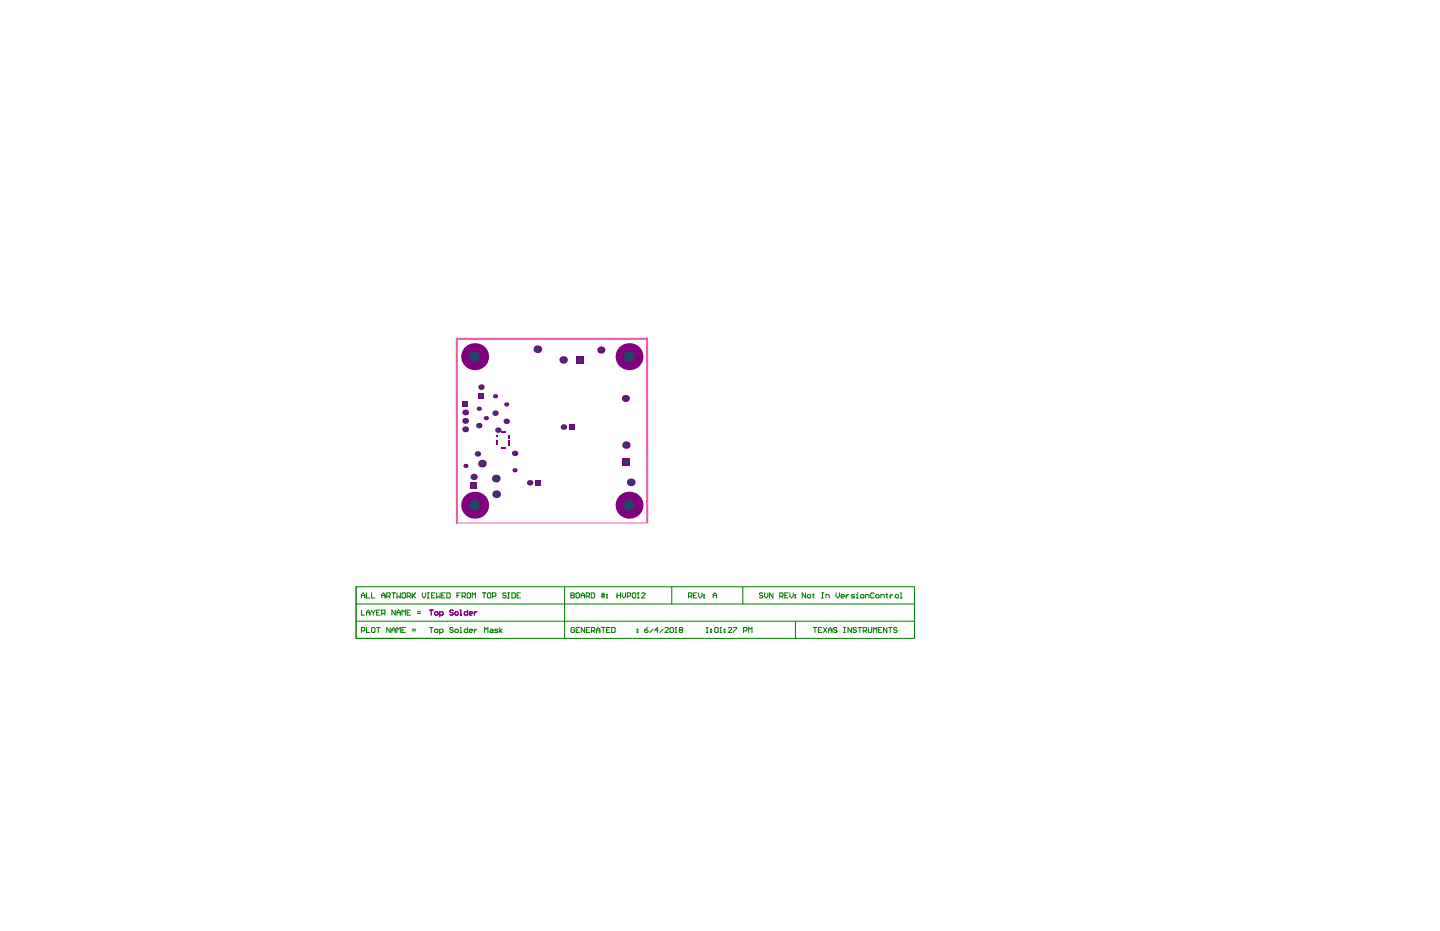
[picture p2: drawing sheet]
<svg xmlns="http://www.w3.org/2000/svg" width="432mm" height="279mm" viewBox="0 0 432 279" stroke-linecap="round" stroke-linejoin="round" font-family="sans-serif">
<path d="M194.1 156.6l-.1-55.1-57 .1v55.2" fill="none" stroke="#e85dac" stroke-width=".63"/>
<path d="M137 156.8h56.7" fill="none" stroke="#e85dac" stroke-width=".3"/>
<g fill="none" stroke="#008000" stroke-width=".3">
<path d="M106.8 175.9h167.4v15.4h-167.4zM108.4 178.5h1M108.4 179.2v-1l.5-.5 .5 .5v1M109.9 177.7v1.5h1M111.4 177.7v1.5h1M114.5 178.5h1M114.5 179.2v-1l.5-.5 .5 .5v1M116 178.7h.7l.3-.2v-.5l-.3-.3h-.7v1.5M116.5 178.7l.5 .5M117.5 177.7h1M118 177.7v1.5M119 177.7v1.5l.5-.5 .5 .5v-1.5"/>
<path d="M120.8 177.7h.5l.3 .3v1l-.3 .2h-.5l-.2-.2v-1zM122.1 178.7h.7l.3-.2v-.5l-.3-.3h-.7v1.5M122.6 178.7l.5 .5M123.6 177.7v1.5M123.8 178.5l.8 .7M124.6 177.7l-1 1M126.6 177.7v1l.5 .5 .6-.5v-1M128.2 179.2h.5M128.2 177.7h.5M128.4 177.7v1.5M129.4 178.5h.5M130.4 177.7h-1v1.5h1"/>
<path d="M130.9 177.7v1.5l.6-.5 .5 .5v-1.5M132.5 178.5h.5M133.5 177.7h-1v1.5h1M134 177.7h.8l.2 .3v1l-.2 .2h-.8zM137 178.5h.5M138 177.7h-1v1.5M138.6 178.7h.7l.3-.2v-.5l-.3-.3h-.7v1.5M139.1 178.7l.5 .5M140.3 177.7h.5l.3 .3v1l-.3 .2h-.5l-.2-.2v-1zM141.6 179.2v-1.5l.5 .5 .5-.5v1.5M144.6 177.7h1.1M145.1 177.7v1.5"/>
<path d="M146.2 178l.2-.3h.5l.3 .3v1l-.3 .2h-.5l-.2-.2zM147.7 178.7h.7l.3-.2v-.5l-.3-.3h-.7v1.5M151.7 178l-.2-.3h-.5l-.3 .3 .3 .5h.5l.2 .2-.2 .5h-.5l-.3-.2M152.2 179.2h.6M152.2 177.7h.6M152.5 177.7v1.5M153.5 177.7h.8l.2 .3v1l-.2 .2h-.8zM155 178.5h.5M156.1 177.7h-1.1v1.5h1.1M169.3 175.9v15.4M171.2 178.5h.1M171.2 177.7h.8l.2 .3-.2 .5 .2 .5-.2 .2h-.8z"/>
<path d="M171.2 178.5h.8M172.7 178l.3-.3h.5l.2 .3v1l-.2 .2h-.5l-.3-.2zM174.2 178.5h1.1M174.2 179.2v-1l.5-.5 .6 .5v1M175.8 178.7h.7l.3-.2v-.5l-.3-.3h-.7v1.5M176.3 178.7l.5 .5M177.3 177.7h.7l.3 .3v1l-.3 .2h-.7zM180.3 178.2h1M180.3 178.7h1M180.6 177.7v1.5M181.1 177.7v1.5M181.9 179h.2v.2h-.2z"/>
<path d="M181.9 178.2h.2v.3h-.2zM185 178.5h1.1M185 177.7v1.5M186.1 177.7v1.5M186.6 177.7v1l.5 .5 .5-.5v-1M188.1 178.7h.7l.3-.2v-.5l-.3-.3h-.7v1.5M189.6 178l.3-.3h.5l.2 .3v1l-.2 .2h-.5l-.3-.2zM191.1 179.2h.5M191.4 177.7h.1M191.4 177.7v1.5M191.4 177.7l-.3 .3M192.4 178l.2-.3h.6l.2 .3v.2l-1 1h1"/>
<path d="M201.4 175.9v5.1M206.5 178.7h.7l.3-.2v-.5l-.3-.3h-.7v1.5M207 178.7l.5 .5M208 178.5h.5M209 177.7h-1v1.5h1M209.5 177.7v1l.5 .5 .5-.5v-1M211 179h.3v.2h-.3zM211 178.2h.3v.3h-.3zM213.9 179.2v-1l.5-.5 .5 .5v1M213.9 178.5h1M222.7 175.9v5.1M228.7 178l-.2-.3h-.5l-.3 .3 .3 .5h.5l.2 .2-.2 .5h-.5l-.3-.2"/>
<path d="M229.2 177.7v1l.5 .5 .6-.5v-1M231.8 177.7v1.5l-1-1.5v1.5M233.8 178.7h.8l.2-.2v-.5l-.2-.3h-.8v1.5M234.3 178.7l.5 .5M235.3 178.5h.5M236.3 177.7h-1v1.5h1M236.8 177.7v1l.6 .5 .5-.5v-1M238.4 179h.2v.2h-.2zM238.4 178.2h.2v.3h-.2zM241.6 177.7v1.5l-1-1.5v1.5M242.3 178.2h.5l.3 .3v.5l-.3 .2h-.5l-.2-.2v-.5zM243.6 178.2h.5"/>
<path d="M243.8 178v1l.3 .2M246.4 179.2h.5M246.4 177.7h.5M246.6 177.7v1.5M247.7 179.2v-1h.7l.3 .3v.7M250.7 177.7v1l.5 .5 .5-.5v-1M252.2 178.7h1l-.2-.5h-.5l-.3 .3v.5l.3 .2h.5M253.7 178.2v1M254.5 178.2l-.8 .5M256.3 178.2h-.8l-.2 .3 1 .5-.3 .2h-.7M256.8 179.2h.5M256.8 178.2h.2v1"/>
<path d="M257 177.7h.1M258.3 178.2h.5l.3 .3v.5l-.3 .2h-.5l-.3-.2v-.5zM259.6 179.2v-1h.7l.3 .3v.7M262.1 178l-.2-.3h-.6l-.2 .3v1l.2 .2h.6l.2-.2M262.9 178.2h.5l.2 .3v.5l-.2 .2h-.5l-.3-.2v-.5zM264.1 179.2v-1h.8l.3 .3v.7M265.7 178.2h.5M265.9 178v1l.3 .2M266.9 178.2v1M267.7 178.2l-.8 .5M268.7 178.2h.5l.3 .3v.5l-.3 .2h-.5l-.3-.2v-.5zM270 179.2h.5"/>
<path d="M270 177.7h.2v1.5M106.8 186.2h167.4M106.8 181h167.4M108.4 182.8v1.6h1M108.4 189.1h.7l.3-.3v-.5l-.3-.2h-.7v1.5M109.9 184.4v-1l.5-.6 .5 .6v1M109.9 188.1v1.5h1M109.9 183.6h1M111.4 188.3l.3-.2h.5l.2 .2v1l-.2 .3h-.5l-.3-.3zM111.4 182.8l.5 .8M111.9 183.6v.8M112.4 182.8l-.5 .8"/>
<path d="M112.9 188.1h1.1M112.9 183.6h.6M113.5 188.1v1.5M114 182.8h-1.1v1.6h1.1M114.5 183.9h.7l.3-.3v-.5l-.3-.3h-.7v1.6M115 183.9l.5 .5M117 188.1v1.5l-1-1.5v1.5M117.5 189.6v-1l.5-.5 .5 .5v1M117.5 188.8h1M118.5 182.8v1.6l-1-1.6v1.6M119 184.4v-1l.5-.6 .5 .6v1M119 189.6v-1.5l.5 .5 .5-.5v1.5"/>
<path d="M119 183.6h1M120.6 188.8h.5M120.6 184.4v-1.6l.5 .6 .5-.6v1.6M121.6 188.1h-1v1.5h1M122.1 183.6h.5M123.1 182.8h-1v1.6h1M123.6 189.1h1M123.6 188.6h1M125.1 183.9h1M125.1 183.4h1M128.8 188.1h1M129.3 188.1v1.5"/>
<path d="M130.3 188.8l.3-.2h.5l.2 .2v.5l-.2 .3h-.5l-.3-.3zM131.9 189.6h.7l.3-.3v-.5l-.3-.2h-.7v1.5M135.9 188.3l-.2-.2h-.5l-.3 .2 .3 .5h.5l.2 .3v.2l-.2 .3h-.5l-.3-.3M136.4 188.8l.3-.2h.5l.2 .2v.5l-.2 .3h-.5l-.3-.3zM137.9 188.1h.3v1.5M137.9 189.6h.5M140.2 188.1v1.5h-.7l-.3-.3v-.5l.3-.2h.7M140.7 189.1h1l-.2-.5h-.5l-.3 .2v.5l.3 .3h.5M142.3 188.6v1M143 188.6l-.7 .5M145.3 189.6v-1.5l.5 .5 .5-.5v1.5M147.1 188.6h.5l.2 .2v.8h-.7l-.3-.3 .3-.2h.7"/>
<path d="M149.4 188.6h-.8l-.3 .2 1.1 .5-.3 .3h-.8M149.9 188.1v1.5M150.6 188.6l-.7 .5 .7 .5M172.3 188.3l-.3-.2h-.5l-.2 .2v1l.2 .3h.5l.3-.3v-.5h-.5M172.8 188.8h.5M173.8 188.1h-1v1.5h1M175.3 188.1v1.5l-1-1.5v1.5M175.8 188.8h.5M176.8 188.1h-1v1.5h1M177.3 189.1h.8l.3-.3v-.5l-.3-.2h-.8v1.5M177.8 189.1l.6 .5M178.9 188.8h1"/>
<path d="M178.9 189.6v-1l.5-.5 .5 .5v1M180.4 188.1h1M180.9 188.1v1.5M181.9 188.8h.5M182.9 188.1h-1v1.5h1M183.4 188.1h.8l.2 .2v1l-.2 .3h-.8zM191 189.3h.3v.3h-.3zM191 188.6h.3v.2h-.3zM193.3 188.8h.8l.2 .5-.2 .3h-.5l-.3-.3zM194.3 188.1l-1 .7M195.8 188.6l-1 1M197.4 188.8h-1.1l.8-.7v1.5"/>
<path d="M198.9 188.6l-1 1M199.4 188.3l.2-.2h.6l.2 .2v.3l-1 1h1M200.9 188.3l.3-.2h.5l.2 .2v1l-.2 .3h-.5l-.3-.3zM202.4 189.6h.5M202.7 188.1h.1M202.7 188.1v1.5M202.7 188.1l-.3 .2M204 188.8l-.3-.2 .3-.5h.5l.2 .2-.2 .5M204 188.8l-.3 .3 .3 .5h.5l.2-.3-.2-.5M204 188.8h.5M211.8 189.6h.5M212.1 188.1h.1"/>
<path d="M212.1 188.1v1.5M212.1 188.1l-.3 .2M213.1 189.3h.2v.3h-.2zM213.1 188.6h.2v.2h-.2zM214.3 188.3l.3-.2h.5l.2 .2v1l-.2 .3h-.5l-.3-.3zM215.9 189.6h.5M216.1 188.1h.1M216.1 188.1v1.5M216.1 188.1l-.2 .2M217.1 189.3h.3v.3h-.3zM217.1 188.6h.3v.2h-.3zM218.4 188.3l.2-.2h.6l.2 .2v.3l-1 1h1"/>
<path d="M219.9 188.1h1l-1 1.5M223 189.1h.7l.3-.3v-.5l-.3-.2h-.7v1.5M224.5 189.6v-1.5l.5 .5 .5-.5v1.5M238.5 186.4v5.1M243.9 188.1h1M244.4 188.1v1.5M245.4 188.8h.5M246.4 188.1h-1v1.5h1M246.9 188.1l1 1.5M247.9 188.1l-1 1.5M248.4 188.8h1.1M248.4 189.6v-1l.5-.5 .6 .5v1"/>
<path d="M251 188.3l-.3-.2h-.5l-.2 .2 .2 .5h.5l.3 .3-.3 .5h-.5l-.2-.3M253 188.1h.5M253 189.6h.5M253.3 188.1v1.5M255.3 188.1v1.5l-1-1.5v1.5M256.8 188.3l-.2-.2h-.6l-.2 .2 .2 .5h.6l.2 .3-.2 .5h-.6l-.2-.3M257.3 188.1h1M257.8 188.1v1.5M258.8 189.1h.8l.3-.3v-.5l-.3-.2h-.8v1.5M259.3 189.1l.6 .5M260.4 188.1v1.2l.2 .3h.5l.3-.3v-1.2M261.9 189.6v-1.5l.5 .5 .5-.5v1.5"/>
<path d="M263.4 188.8h.5M264.4 188.1h-1v1.5h1M265.9 188.1v1.5l-1-1.5v1.5M266.4 188.1h1.1M267 188.1v1.5M269 188.3l-.3-.2h-.5l-.2 .2 .2 .5h.5l.3 .3-.3 .5h-.5l-.2-.3"/>
</g>
<g fill="#800080">
<path d="M148.9 133h.4v.3h-.4z" fill-rule="evenodd"/>
<path d="M148.9 132h.4v.3h-.4z" fill-rule="evenodd"/>
<path d="M148.8 130.5h.4v.3h-.4z" fill-rule="evenodd"/>
<path d="M150.7 134h.4v.4h-.4z" fill-rule="evenodd"/>
<path d="M150.2 134h.4v.4h-.4z" fill-rule="evenodd"/>
<path d="M150.2 129.3h.4v.4h-.4z" fill-rule="evenodd"/>
<path d="M150.8 129.3h.3v.4h-.3z" fill-rule="evenodd"/>
<path d="M152.5 133.1h.5v.3h-.5z" fill-rule="evenodd"/>
<path d="M152.5 130.5h.5v.3h-.5z" fill-rule="evenodd"/>
<path d="M152.4 131h.5v.3h-.5z" fill-rule="evenodd"/>
<path d="M152.5 132h.4v.3h-.4z" fill-rule="evenodd"/>
<path d="M148.9 132.5h.4v.3h-.4z" fill-rule="evenodd"/>
<path d="M152.5 132.5h.4v.3h-.4z" fill-rule="evenodd"/>
<path d="M151.2 134h.4v.4h-.4z" fill-rule="evenodd"/>
<path d="M151.2 129.3h.4v.4h-.4z" fill-rule="evenodd"/>
</g>
<path d="M128.8 182.8h1M129.3 182.8v1.6M130.3 183.6l.3-.2h.5l.2 .2v.5l-.2 .3h-.5l-.3-.3zM131.9 184.4h.7l.3-.3v-.5l-.3-.2h-.7v1.5M135.9 183.1l-.2-.3h-.5l-.3 .3v.3l.3 .2h.5l.2 .5-.2 .3h-.5l-.3-.3M136.4 183.6l.3-.2h.5l.2 .2v.5l-.2 .3h-.5l-.3-.3zM137.9 182.8h.3v1.6M137.9 184.4h.5M140.2 182.8v1.6h-.7l-.3-.3v-.5l.3-.2h.7M140.7 183.9h1l-.2-.5h-.5l-.3 .2v.5l.3 .3h.5M142.3 183.4v1M143 183.4l-.7 .5" fill="none" stroke="#800080" stroke-width=".3"/>
<circle cx="144.2" cy="116" r=".82" fill="#800080"/>
<circle cx="144.2" cy="116" r=".51" fill="#1f4769"/>
<circle cx="148.4" cy="123.8" r=".81" fill="#800080"/>
<circle cx="148.4" cy="123.8" r=".53" fill="#1f4769"/>
<circle cx="154.3" cy="140.9" r=".63" fill="#800080"/>
<circle cx="154.3" cy="140.9" r=".41" fill="#1f4769"/>
<path d="M143.4 117.7h1.7v1.7h-1.7z" fill-rule="evenodd" fill="#800080"/>
<circle cx="144.2" cy="118.6" r=".51" fill="#1f4769"/>
<circle cx="148.4" cy="118.8" r=".63" fill="#800080"/>
<circle cx="148.4" cy="118.8" r=".41" fill="#1f4769"/>
<circle cx="154.3" cy="135.9" r=".81" fill="#800080"/>
<circle cx="154.3" cy="135.9" r=".53" fill="#1f4769"/>
<circle cx="139.6" cy="139.6" r=".63" fill="#800080"/>
<circle cx="139.6" cy="139.6" r=".41" fill="#1f4769"/>
<circle cx="143.6" cy="127.6" r=".81" fill="#800080"/>
<circle cx="143.6" cy="127.6" r=".53" fill="#1f4769"/>
<circle cx="151.8" cy="121.2" r=".63" fill="#800080"/>
<circle cx="151.8" cy="121.2" r=".41" fill="#1f4769"/>
<path d="M141.1 144.5h1.9v1.9h-1.9z" fill-rule="evenodd" fill="#800080"/>
<circle cx="142" cy="145.5" r=".65" fill="#1f4769"/>
<circle cx="144.5" cy="139" r="1.15" fill="#800080"/>
<circle cx="144.5" cy="139" r=".8" fill="#1f4769"/>
<circle cx="139.5" cy="128.7" r=".87" fill="#800080"/>
<circle cx="139.5" cy="128.7" r=".5" fill="#1f4769"/>
<circle cx="139.5" cy="126.2" r=".87" fill="#800080"/>
<circle cx="139.5" cy="126.2" r=".5" fill="#1f4769"/>
<circle cx="139.5" cy="123.6" r=".87" fill="#800080"/>
<circle cx="139.5" cy="123.6" r=".5" fill="#1f4769"/>
<path d="M138.6 120.2h1.8v1.8h-1.8z" fill-rule="evenodd" fill="#800080"/>
<circle cx="139.5" cy="121.1" r=".5" fill="#1f4769"/>
<circle cx="143.6" cy="122.5" r=".63" fill="#800080"/>
<circle cx="143.6" cy="122.5" r=".41" fill="#1f4769"/>
<circle cx="148.8" cy="148.1" r="1.15" fill="#800080"/>
<circle cx="148.8" cy="148.1" r=".8" fill="#1f4769"/>
<circle cx="149.3" cy="128.9" r=".81" fill="#800080"/>
<circle cx="149.3" cy="128.9" r=".53" fill="#1f4769"/>
<circle cx="151.8" cy="126.3" r=".81" fill="#800080"/>
<circle cx="151.8" cy="126.3" r=".53" fill="#1f4769"/>
<circle cx="158.8" cy="144.7" r=".82" fill="#800080"/>
<circle cx="158.8" cy="144.7" r=".51" fill="#1f4769"/>
<path d="M160.5 143.9h1.7v1.6h-1.7z" fill-rule="evenodd" fill="#800080"/>
<circle cx="161.4" cy="144.7" r=".51" fill="#1f4769"/>
<circle cx="161.1" cy="104.7" r="1.15" fill="#800080"/>
<circle cx="161.1" cy="104.7" r=".8" fill="#1f4769"/>
<circle cx="168.9" cy="107.9" r="1.12" fill="#800080"/>
<circle cx="168.9" cy="107.9" r=".7" fill="#1f4769"/>
<path d="M172.8 106.8h2.3v2.2h-2.3z" fill-rule="evenodd" fill="#800080"/>
<circle cx="173.9" cy="107.9" r=".7" fill="#1f4769"/>
<circle cx="180.2" cy="104.9" r="1.06" fill="#800080"/>
<circle cx="180.2" cy="104.9" r=".51" fill="#1f4769"/>
<circle cx="143.2" cy="136.1" r=".81" fill="#800080"/>
<circle cx="143.2" cy="136.1" r=".53" fill="#1f4769"/>
<circle cx="142" cy="143" r=".95" fill="#800080"/>
<circle cx="142" cy="143" r=".65" fill="#1f4769"/>
<circle cx="148.7" cy="143.4" r="1.15" fill="#800080"/>
<circle cx="148.7" cy="143.4" r=".8" fill="#1f4769"/>
<circle cx="168.9" cy="128" r=".82" fill="#800080"/>
<circle cx="168.9" cy="128" r=".51" fill="#1f4769"/>
<circle cx="189.1" cy="144.6" r="1.15" fill="#800080"/>
<circle cx="189.1" cy="144.6" r=".8" fill="#1f4769"/>
<circle cx="145.7" cy="125.3" r=".63" fill="#800080"/>
<circle cx="145.7" cy="125.3" r=".41" fill="#1f4769"/>
<path d="M186.6 137.4h2.2v2.2h-2.2z" fill-rule="evenodd" fill="#800080"/>
<circle cx="187.7" cy="138.5" r=".7" fill="#1f4769"/>
<circle cx="187.7" cy="133.4" r="1.12" fill="#800080"/>
<circle cx="187.7" cy="133.4" r=".7" fill="#1f4769"/>
<circle cx="142.3" cy="151.4" r="4" fill="#800080"/>
<circle cx="142.3" cy="151.4" r="1.6" fill="#1f4769"/>
<circle cx="142.3" cy="106.9" r="4" fill="#800080"/>
<circle cx="142.3" cy="106.9" r="1.6" fill="#1f4769"/>
<circle cx="188.6" cy="151.4" r="4" fill="#800080"/>
<circle cx="188.6" cy="151.4" r="1.6" fill="#1f4769"/>
<circle cx="188.6" cy="106.9" r="4" fill="#800080"/>
<circle cx="188.6" cy="106.9" r="1.6" fill="#1f4769"/>
<path d="M170.7 127.2h1.6v1.6h-1.6z" fill-rule="evenodd" fill="#800080"/>
<circle cx="171.5" cy="128" r=".51" fill="#1f4769"/>
<circle cx="187.5" cy="119.4" r="1.06" fill="#800080"/>
<circle cx="187.5" cy="119.4" r=".51" fill="#1f4769"/>
</svg>
